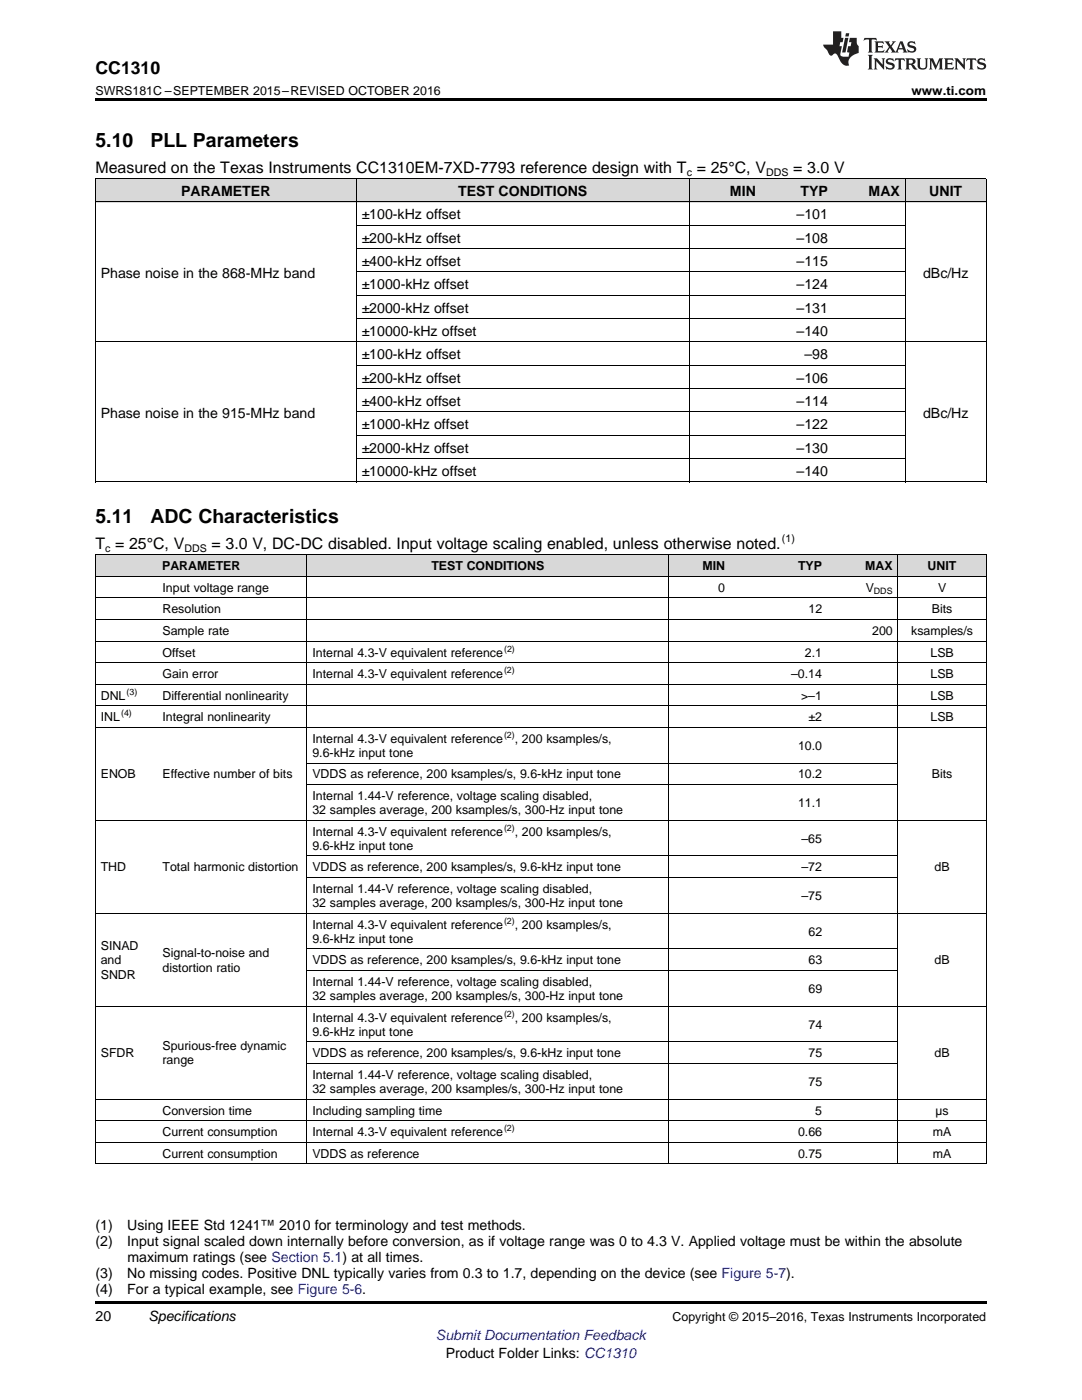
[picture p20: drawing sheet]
<svg xmlns="http://www.w3.org/2000/svg" width="216mm" height="279mm" viewBox="0 0 216 279" stroke-linecap="round" stroke-linejoin="round" font-family="sans-serif">
<defs><g id="words">
<g font-size="3.9">
<text x="19" y="29.3">5.10</text>
<text x="30" y="29.3">PLL Parameters</text>
<text x="19" y="104.4">5.11</text>
<text x="30" y="104.4">ADC Characteristics</text>
</g>
<text font-size="3.5" x="19" y="14.8">CC1310</text>
<g font-size="3.2">
<text x="19" y="34.4">Measured on the Texas Instruments CC1310EM-7XD-7793 reference design with T = 25°C, V</text>
<text x="158.3" y="34.4">= 3.0 V</text>
<text x="19" y="109.5">T = 25°C, V</text>
<text x="42.2" y="109.5">= 3.0 V, DC-DC disabled. Input voltage scaling enabled, unless otherwise noted.</text>
</g>
<g font-size="2.8">
<text x="36.1" y="39.1">PARAMETER</text>
<text x="91.4" y="39.1">TEST CONDITIONS</text>
<text x="145.7" y="39.1">MIN</text>
<text x="159.7" y="39.1">TYP</text>
<text x="173.3" y="39.1">MAX</text>
<text x="185.4" y="39.1">UNIT</text>
<text x="72.2" y="43.7">±100-kHz offset</text>
<text x="159" y="43.7">–101</text>
<text x="72.2" y="48.4">±200-kHz offset</text>
<text x="72.2" y="53.1">±400-kHz offset</text>
<text x="159" y="48.4">–108</text>
<text x="159" y="53.1">–115</text>
<text x="20.1" y="55.4">Phase noise in the 868-MHz band</text>
<text x="72.2" y="57.7">±1000-kHz offset</text>
<text x="159" y="57.7">–124</text>
<text x="184.2" y="55.4">dBc/Hz</text>
<text x="72.2" y="62.4">±2000-kHz offset</text>
<text x="159" y="62.4">–131</text>
<text x="72.2" y="67">±10000-kHz offset</text>
<text x="72.2" y="71.7">±100-kHz offset</text>
<text x="159" y="67">–140</text>
<text x="160.5" y="71.7">–98</text>
<text x="72.2" y="76.3">±200-kHz offset</text>
<text x="159" y="76.3">–106</text>
<text x="20.1" y="83.3">Phase noise in the 915-MHz band</text>
<text x="72.2" y="81">±400-kHz offset</text>
<text x="159" y="81">–114</text>
<text x="184.2" y="83.3">dBc/Hz</text>
<text x="72.2" y="85.7">±1000-kHz offset</text>
<text x="159" y="85.7">–122</text>
<text x="72.2" y="90.3">±2000-kHz offset</text>
<text x="72.2" y="95">±10000-kHz offset</text>
<text x="159" y="90.3">–130</text>
<text x="159" y="95">–140</text>
<text x="19" y="245.5">(1)</text>
<text x="25.4" y="245.5">Using IEEE Std 1241™ 2010 for terminology and test methods.</text>
<text x="19" y="248.7">(2)</text>
<text x="25.4" y="248.7">Input signal scaled down internally before conversion, as if voltage range was 0 to 4.3 V. Applied voltage must be within the absolute</text>
<text x="25.4" y="251.9">maximum ratings (see Section 5.1) at all times.</text>
<text x="19" y="255.1">(3)</text>
<text x="25.4" y="255.1">No missing codes. Positive DNL typically varies from 0.3 to 1.7, depending on the device (see Figure 5-7).</text>
<text x="19" y="263.6">20</text>
<text x="19" y="258.2">(4)</text>
<text x="25.4" y="258.2">For a typical example, see Figure 5-6.</text>
<text x="29.6" y="263.6">Specifications</text>
<text x="88.9" y="270.9">Product Folder Links: CC1310</text>
</g>
<text font-size="2.8" fill="#00f" x="87" y="267.4">Submit Documentation Feedback</text>
<g font-size="2.5">
<text x="19" y="19">SWRS181C –SEPTEMBER 2015–REVISED OCTOBER 2016</text>
<text x="181.9" y="19">www.ti.com</text>
<text x="32.3" y="113.8">PARAMETER</text>
<text x="86.1" y="113.8">TEST CONDITIONS</text>
<text x="140.2" y="113.8">MIN</text>
<text x="159.2" y="113.8">TYP</text>
<text x="172.6" y="113.8">MAX</text>
<text x="185.1" y="113.8">UNIT</text>
<text x="32.4" y="118.1">Input voltage range</text>
<text x="143.3" y="118.1">0</text>
<text x="172.8" y="118.1">V</text>
<text x="187.2" y="118.1">V</text>
<text x="32.4" y="122.4">Resolution</text>
<text x="161.3" y="122.4">12</text>
<text x="185.9" y="122.4">Bits</text>
<text x="32.4" y="126.7">Sample rate</text>
<text x="32.4" y="131">Offset</text>
<text x="62.3" y="131">Internal 4.3-V equivalent reference</text>
<text x="160.6" y="131">2.1</text>
<text x="174" y="126.7">200</text>
<text x="181.8" y="126.7">ksamples/s</text>
<text x="185.7" y="131">LSB</text>
<text x="32.4" y="135.3">Gain error</text>
<text x="62.3" y="135.3">Internal 4.3-V equivalent reference</text>
<text x="157.9" y="135.3">–0.14</text>
<text x="185.7" y="135.3">LSB</text>
<text x="20.1" y="139.6">DNL</text>
<text x="20.1" y="143.9">INL</text>
<text x="32.4" y="139.6">Differential nonlinearity</text>
<text x="32.4" y="143.9">Integral nonlinearity</text>
<text x="159.9" y="139.6">&gt;–1</text>
<text x="161.3" y="143.9">±2</text>
<text x="185.7" y="139.6">LSB</text>
<text x="185.7" y="143.9">LSB</text>
<text x="62.3" y="148.2">Internal 4.3-V equivalent reference</text>
<text x="102.7" y="148.2">, 200 ksamples/s,</text>
<text x="159.2" y="149.6">10.0</text>
<text x="20.1" y="155.4">ENOB</text>
<text x="32.4" y="155.4">Effective number of bits</text>
<text x="62.3" y="151.1">9.6-kHz input tone</text>
<text x="62.3" y="155.4">VDDS as reference, 200 ksamples/s, 9.6-kHz input tone</text>
<text x="159.2" y="155.4">10.2</text>
<text x="185.9" y="155.4">Bits</text>
<text x="62.3" y="159.7">Internal 1.44-V reference, voltage scaling disabled,</text>
<text x="159.2" y="161.1">11.1</text>
<text x="62.3" y="162.5">32 samples average, 200 ksamples/s, 300-Hz input tone</text>
<text x="62.3" y="166.8">Internal 4.3-V equivalent reference</text>
<text x="102.7" y="166.8">, 200 ksamples/s,</text>
<text x="20.1" y="173.9">THD</text>
<text x="32.4" y="173.9">Total harmonic distortion</text>
<text x="62.3" y="169.6">9.6-kHz input tone</text>
<text x="62.3" y="173.9">VDDS as reference, 200 ksamples/s, 9.6-kHz input tone</text>
<text x="159.9" y="168.2">–65</text>
<text x="159.9" y="173.9">–72</text>
<text x="186.5" y="173.9">dB</text>
<text x="62.3" y="178.2">Internal 1.44-V reference, voltage scaling disabled,</text>
<text x="159.9" y="179.6">–75</text>
<text x="62.3" y="181">32 samples average, 200 ksamples/s, 300-Hz input tone</text>
<text x="62.3" y="185.3">Internal 4.3-V equivalent reference</text>
<text x="102.7" y="185.3">, 200 ksamples/s,</text>
<text x="20.1" y="189.7">SINAD</text>
<text x="32.4" y="191.1">Signal-to-noise and</text>
<text x="62.3" y="188.2">9.6-kHz input tone</text>
<text x="161.3" y="186.8">62</text>
<text x="20.1" y="192.5">and</text>
<text x="20.1" y="195.3">SNDR</text>
<text x="32.4" y="193.9">distortion ratio</text>
<text x="62.3" y="192.5">VDDS as reference, 200 ksamples/s, 9.6-kHz input tone</text>
<text x="62.3" y="196.8">Internal 1.44-V reference, voltage scaling disabled,</text>
<text x="161.3" y="192.5">63</text>
<text x="186.5" y="192.5">dB</text>
<text x="62.3" y="199.6">32 samples average, 200 ksamples/s, 300-Hz input tone</text>
<text x="62.3" y="203.9">Internal 4.3-V equivalent reference</text>
<text x="102.7" y="203.9">, 200 ksamples/s,</text>
<text x="161.3" y="198.2">69</text>
<text x="32.4" y="209.6">Spurious-free dynamic</text>
<text x="62.3" y="206.7">9.6-kHz input tone</text>
<text x="161.3" y="205.3">74</text>
<text x="20.1" y="211">SFDR</text>
<text x="32.4" y="212.4">range</text>
<text x="62.3" y="211">VDDS as reference, 200 ksamples/s, 9.6-kHz input tone</text>
<text x="62.3" y="215.3">Internal 1.44-V reference, voltage scaling disabled,</text>
<text x="161.3" y="211">75</text>
<text x="186.5" y="211">dB</text>
<text x="62.3" y="218.2">32 samples average, 200 ksamples/s, 300-Hz input tone</text>
<text x="161.3" y="216.7">75</text>
<text x="32.4" y="222.5">Conversion time</text>
<text x="32.4" y="226.8">Current consumption</text>
<text x="62.3" y="222.5">Including sampling time</text>
<text x="62.3" y="226.8">Internal 4.3-V equivalent reference</text>
<text x="159.2" y="226.8">0.66</text>
<text x="162.7" y="222.5">5</text>
<text x="186.2" y="226.8">mA</text>
<text x="186.7" y="222.5">µs</text>
<text x="32.4" y="231.1">Current consumption</text>
<text x="62.3" y="231.1">VDDS as reference</text>
<text x="159.2" y="231.1">0.75</text>
<text x="186.2" y="231.1">mA</text>
<text x="134.2" y="263.6">Copyright © 2015–2016, Texas Instruments Incorporated</text>
</g>
<g font-size="2.1">
<text x="137" y="35.1">c</text>
<text x="152.9" y="35.1">DDS</text>
<text x="21" y="110.1">c</text>
<text x="36.8" y="110.1">DDS</text>
<text x="156" y="108.2">(1)</text>
</g>
<g font-size="1.8">
<text x="174.4" y="118.6">DDS</text>
<text x="100.6" y="130">(2)</text>
<text x="100.6" y="134.3">(2)</text>
<text x="24.2" y="142.9">(4)</text>
<text x="25.3" y="138.6">(3)</text>
<text x="100.6" y="147.2">(2)</text>
<text x="100.6" y="165.8">(2)</text>
<text x="100.6" y="184.4">(2)</text>
<text x="100.6" y="202.9">(2)</text>
<text x="100.6" y="225.8">(2)</text>
</g>
</g></defs>
<g fill="#d8d8d8">
<path d="M19 110.8h12.4v4.3h-12.4z"/>
<path d="M31.4 110.8h29.9v4.3h-29.9z"/>
<path d="M61.3 110.8h72.2v4.3h-72.2z"/>
<path d="M133.5 110.8h12.3v4.3h-12.3z"/>
<path d="M145.8 110.8h19.3v4.3h-19.3z"/>
<path d="M165.1 110.8h14.1v4.3h-14.1z"/>
<path d="M179.2 110.8h17.6v4.3h-17.6z"/>
<path d="M19 35.7h52.1v4.7h-52.1z"/>
<path d="M71.1 35.7h66.4v4.7h-66.4z"/>
<path d="M137.5 35.7h14.4v4.7h-14.4z"/>
<path d="M151.9 35.7h14.4v4.7h-14.4z"/>
<path d="M166.3 35.7h14.4v4.7h-14.4z"/>
<path d="M180.7 35.7h16.1v4.7h-16.1z"/>
</g>
<path d="M19 19.5h177.8v.5h-177.8zM19 259.7h177.8v.5h-177.8z" fill="#000"/>
<g fill="none" stroke="#000" stroke-width=".2">
<path d="M19 35.6h177.8M19.1 35.7v60.5M71.1 35.7v60.5M137.5 35.7v60.5M180.6 35.7v60.5M196.8 35.7v60.5M19 40.3h177.8M71.1 58.9h109.6M71.1 54.3h109.6M71.1 49.6h109.6M71.1 45h109.6M19 68.2h177.8"/>
<path d="M71.1 77.6h109.6M71.1 72.9h109.6M71.1 63.6h109.6M19 96.2h177.8M71.1 91.5h109.6M71.1 86.9h109.6M71.1 82.2h109.6M19 119.3h177.8M19 115h177.8M19 110.7h177.8M19.1 110.8v121.5M61.2 110.8v121.5"/>
<path d="M133.4 110.8v121.5M179.2 110.8v121.5M196.8 110.8v121.5M19 136.5h177.8M19 132.2h177.8M19 127.9h177.8M19 123.6h177.8M19 145.2h177.8M19 140.8h177.8M61.3 156.6h117.9M61.3 152.3h117.9M19 163.7h177.8"/>
<path d="M61.3 175.1h117.9M61.3 170.8h117.9M19 182.3h177.8M61.3 193.7h117.9M61.3 189.4h117.9M19 219.4h177.8M19 200.8h177.8M61.3 212.2h117.9M61.3 207.9h117.9M19 232.3h177.8M19 228h177.8M19 223.7h177.8"/>
</g>
<g fill="#231f20">
<path d="M172.5 7.6l-.1 .5 .4-.2h.6v.1v2.1l-.2 .4h.9l-.2-.4v-2.1l.1-.1h.5l.5 .2-.2-.5zM174.5 8.3l.2 .3v1.5l-.2 .4h1.8l.2-.6a1.04 1.04 0 0 1-1.3 .2v-.7h.6l.3 .2v-.6l-.3 .2h-.6v-.6l.8-.1 .4 .3-.2-.5zM176.5 8.3l.9 1.1-.9 1.1h.8l-.2-.2 .4-.7 .5 .7-.2 .2h1.5l-.2-.2 .2-.4h.9l.1 .4-.2 .2h1l-.3-.3-.7-1.9h-.5l-.9 2-.8-1 .9-1h-.8l.1 .3-.4 .5-.3-.6 .1-.2zM179.7 8.6l.4 1h-.7zM181.3 8.4a.63 .63 0 0 0-.2 .7 .63 .63 0 0 0 .6 .4l.6 .2 .1 .2a.75 .75 0 0 1-.7 .4 .75 .75 0 0 1-.6-.5l.1 .7 .1-.1a1.11 1.11 0 0 0 1.5-.6 1.13 1.13 0 0 0-1.2-.8l-.1-.4a1.04 1.04 0 0 1 1.2 .2l-.2-.5-.2 .1-.4-.2zM173.2 10.9l.2 .4v2.2l-.2 .4h1l-.3-.4v-2.2l.3-.4zM174.3 11.6l.3 .4v1.5l-.3 .4h.8l-.2-.4v-1.3l1.5 1.7v-1.9l.2-.4h-.7l.2 .4v.9l-1.1-1.3zM177 11.8a.62 .62 0 0 0-.2 .7 .62 .62 0 0 0 .6 .4l.6 .1 .1 .3a.76 .76 0 0 1-.7 .3 .76 .76 0 0 1-.7-.4l.2 .7 .1-.1a1.11 1.11 0 0 0 1.5-.6 1.13 1.13 0 0 0-1.2-.8l-.1-.4a1.04 1.04 0 0 1 1.2 .2l-.2-.6-.2 .1-.5-.1zM178.7 11.6l-.2 .6a.61 .61 0 0 1 .8-.3v1.6l-.2 .4h.9l-.2-.4v-1.6a.63 .63 0 0 1 .7 .3l-.1-.6zM180.6 11.6l.3 .4v1.5l-.3 .4h1l-.2-.2-.1-.8 .6 .2a.76 .76 0 0 0 1.2 .7l-1-1a.58 .58 0 0 0 .6-.5 .58 .58 0 0 0-.5-.6zM181.4 11.9h.1a.45 .45 0 0 1 .5 .1 .45 .45 0 0 1 .1 .5l-.8 .2zM182.9 11.6l.2 .2a2.17 2.17 0 0 0 .3 1.9 .99 .99 0 0 0 1.6-.6v-1.1l.2-.4h-.7l.2 .2a1.92 1.92 0 0 1-.2 1.8 .6 .6 0 0 1-.9-.5v-1.1l.2-.4zM185.4 11.6l.2 .4v1.5l-.2 .4h.7l-.2-.4v-1.4l.8 1.8 .8-1.8v1.4l-.2 .4h.9l-.2-.4v-1.5l.2-.4h-.8l-.6 1.5-.6-1.5zM188.4 11.6l.2 .4v1.5l-.2 .4h1.8l.1-.6a1.04 1.04 0 0 1-1.2 .1v-.6h.5l.4 .2v-.6l-.4 .2h-.5v-.7h.8l.3 .3-.1-.6zM190.5 11.6l.2 .4v1.5l-.2 .4h.7l-.2-.4v-1.3l1.5 1.7v-1.9l.2-.4h-.7l.2 .4v.9l-1.1-1.3zM192.9 11.6l-.1 .6a.61 .61 0 0 1 .7-.3l.1 1.6-.3 .4h1l-.3-.4 .1-1.6a.63 .63 0 0 1 .7 .3l-.1-.6zM195.2 11.8a.62 .62 0 0 0-.2 .7 .62 .62 0 0 0 .6 .4l.6 .1 .1 .3a.76 .76 0 0 1-.7 .3 .76 .76 0 0 1-.6-.4l.1 .7 .1-.1a1.11 1.11 0 0 0 1.6-.6 1.13 1.13 0 0 0-1.3-.8l-.1-.4a1.04 1.04 0 0 1 1.2 .2l-.1-.6-.2 .1-.5-.1z"/>
<path d="M166.2 6.3v2.6h-1.9v.4l.8 .9a.91 .91 0 0 0 1 .8 .56 .56 0 0 1 .5-.3 .56 .56 0 0 1 .5 .3l.4 .8a1.53 1.53 0 0 0 1.9 1.2 1.54 1.54 0 0 1 1-2.1l.9-.3v-1.4a1.52 1.52 0 0 1-.4-1.6h-1.3l-.2 .8h.5l-.2 .8h-.5l-.1 1v.2l.4 .1-.2 .8a1.93 1.93 0 0 1-1.6-.3l.3-1.8h-.5l.2-.8h.4l.2-.8h-.4v-1.3zM168.6 7.6l-.6 2.9h.7l.6-2.9zM168.8 6.6l-.1 .7h.6l.2-.7z"/>
</g>
<use href="#words"/>
</svg>
